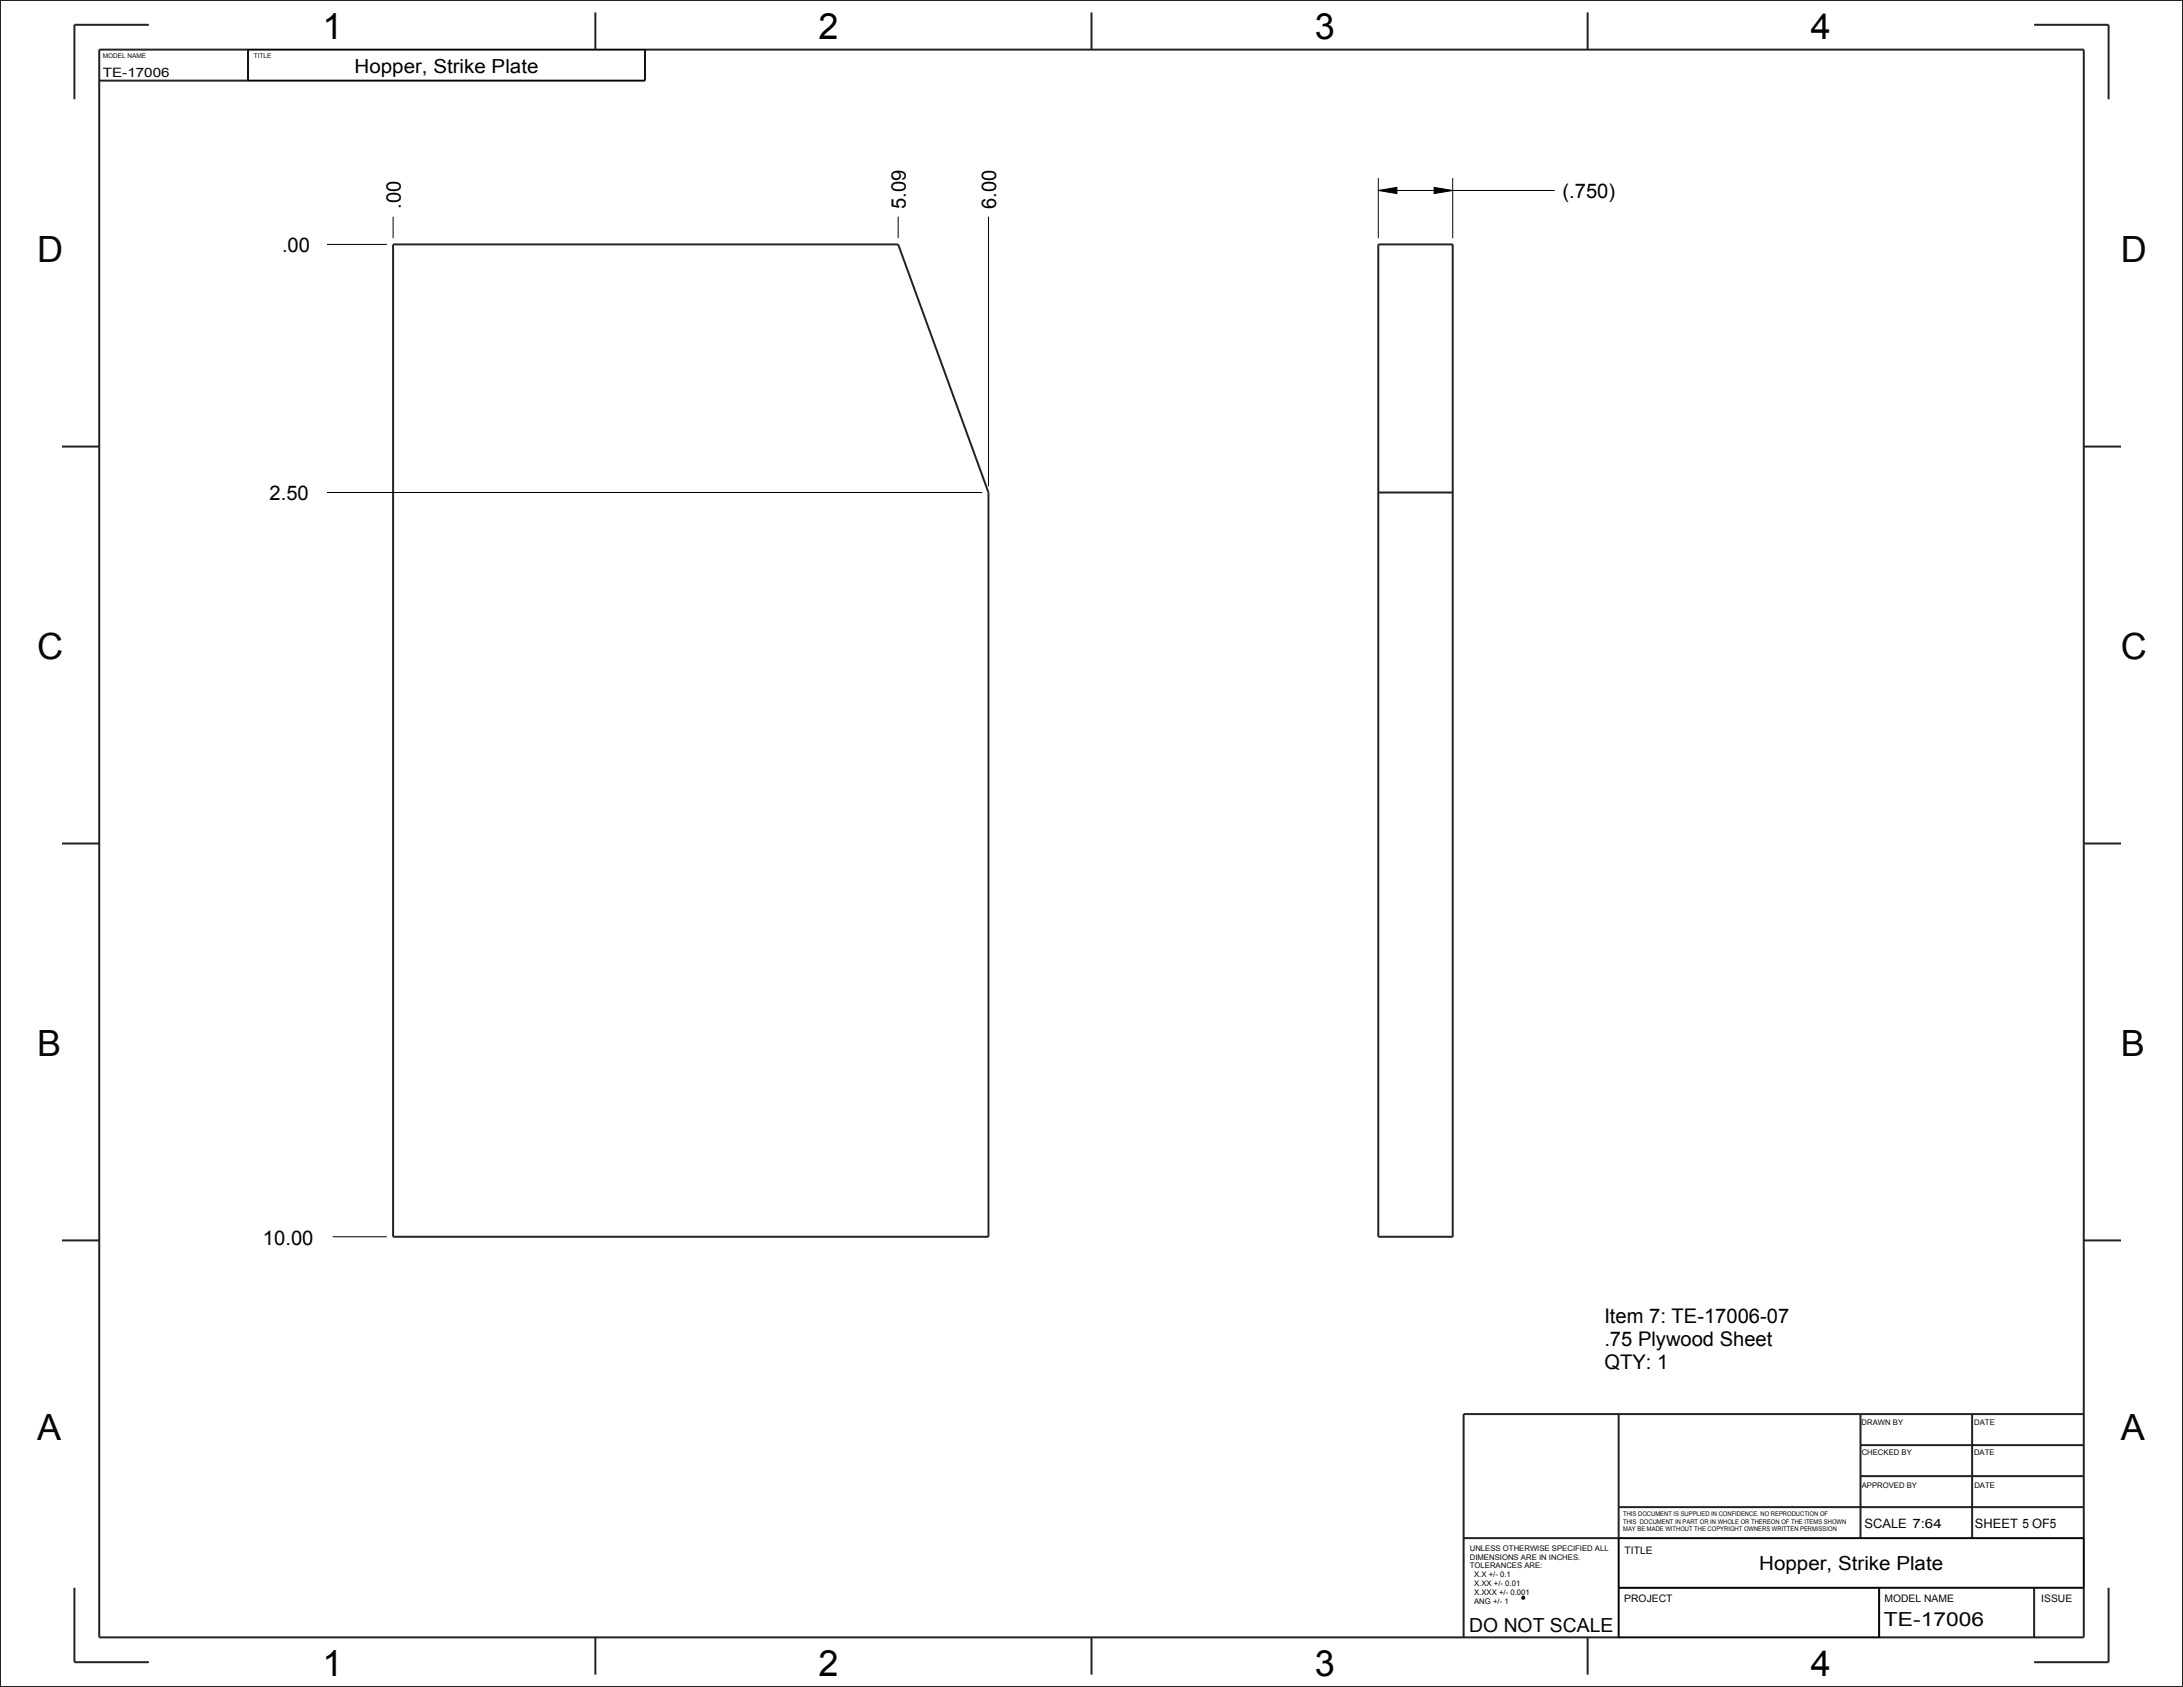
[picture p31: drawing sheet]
<svg xmlns="http://www.w3.org/2000/svg" width="559mm" height="432mm" viewBox="0 0 559 432" stroke-linecap="round" stroke-linejoin="round" font-family="sans-serif">
<defs><g id="words">
<g font-size="9.2">
<text x="82.5" y="9.9">1</text>
<text x="209.5" y="9.9">2</text>
<text x="336.5" y="9.9">3</text>
<text x="463.5" y="9.9">4</text>
<text x="82.5" y="429">1</text>
<text x="209.5" y="429">2</text>
<text x="336.5" y="429">3</text>
<text x="463.5" y="429">4</text>
</g>
<g font-size="9.2" fill="#060606">
<text x="9.5" y="67.1">D</text>
<text x="542.9" y="67.1">D</text>
<text x="9.5" y="168.7">C</text>
<text x="542.9" y="168.7">C</text>
<text x="9.5" y="270.3">B</text>
<text x="542.9" y="270.3">B</text>
<text x="9.5" y="368.7">A</text>
<text x="542.9" y="368.7">A</text>
</g>
<g font-size="5.2">
<text x="102.6" y="53.5" transform="rotate(-90 102.6 53.5)">.00</text>
<text x="231.9" y="53.5" transform="rotate(-90 231.9 53.5)">5.09</text>
<text x="255" y="53.5" transform="rotate(-90 255 53.5)">6.00</text>
<text x="400" y="50.7">(.750)</text>
<text x="72.2" y="64.5">.00</text>
<text x="69" y="128">2.50</text>
<text x="67.3" y="318.5">10.00</text>
<text x="410.7" y="338.5">Item 7: TE-17006-07</text>
<text x="410.7" y="344.5">.75 Plywood Sheet</text>
<text x="410.7" y="350.4">QTY: 1</text>
</g>
<g font-size="5">
<text x="90.8" y="18.6">Hopper, Strike Plate</text>
<text x="450.3" y="402">Hopper, Strike Plate</text>
</g>
<g font-size="5" fill="#060606">
<text x="376.1" y="417.6">DO NOT SCALE</text>
<text x="482.2" y="416.2">TE-17006</text>
</g>
<g font-size="3.3" fill="#060606">
<text x="26.3" y="19.8">TE-17006</text>
<text x="477.3" y="391">SCALE 7:64</text>
<text x="505.6" y="391.1">SHEET 5 OF5</text>
</g>
<g font-size="2.6" fill="#060606">
<text x="415.9" y="397.9">TITLE</text>
<text x="415.8" y="410.1">PROJECT</text>
<text x="482.4" y="410">MODEL NAME</text>
<text x="522.5" y="410.1">ISSUE</text>
</g>
<g font-size="2" fill="#060606">
<text x="476.5" y="364.7">DRAWN BY</text>
<text x="505.4" y="364.7">DATE</text>
<text x="476.5" y="372.5">CHECKED BY</text>
<text x="505.3" y="372.5">DATE</text>
<text x="476.6" y="380.8">APPROVED BY</text>
<text x="505.4" y="380.8">DATE</text>
<text x="376.2" y="396.9">UNLESS OTHERWISE SPECIFIED ALL</text>
<text x="376.2" y="399.2">DIMENSIONS ARE IN INCHES.</text>
<text x="376.2" y="401.5">TOLERANCES ARE:</text>
<text x="377.3" y="403.7">X.X +/- 0.1</text>
<text x="377.3" y="406">X.XX +/- 0.01</text>
<text x="377.3" y="408.3">X.XXX +/- 0.001</text>
<text x="377.3" y="410.6">ANG +/- 1</text>
</g>
<g font-size="1.7" fill="#060606">
<text x="26.3" y="14.9">MODEL NAME</text>
<text x="65" y="14.8">TITLE</text>
<text x="415.5" y="388.1">THIS DOCUMENT IS SUPPLIED IN CONFIDENCE. NO REPRODUCTION OF</text>
<text x="415.5" y="390">THIS DOCUMENT IN PART OR IN WHOLE OR THEREON OF THE ITEMS SHOWN</text>
<text x="415.5" y="391.9">MAY BE MADE WITHOUT THE COPYRIGHT OWNERS WRITTEN PERMISSION</text>
</g>
</g></defs>
<path d="M389.6 408.8l.4-.1 .2 .4-.4 .1z" fill="none" stroke="#060606" stroke-width=".51"/>
<path d="M352.8 48.8l4.8-.8v1.5zM367.1 48l4.8 .8-4.8 .7z" fill="#000"/>
<g fill="none" stroke="#000" stroke-width=".26">
<path d="M63.5 12.7h101.6v7.9h-101.6zM100.6 55.5v5.5M229.9 55.5v5.5M253 55.5v69M352.8 48.8l4.8-.8v1.5zM352.8 45.6v15.4M352.8 48.8h45.2M367.1 48l4.8 .8-4.8 .7zM371.9 45.6v15.4M83.7 62.6h15.3M83.7 126.1h167.7M85.2 316.6h13.8"/>
<path d="M414.3 406.4h119.1v-12.7h-119.1v25.4h66.7v-12.7"/>
</g>
<g fill="none" stroke="#222" stroke-width=".51">
<path d="M0 0h558.8v431.8h-558.8zM25.4 12.7h508v406.4h-508zM38.1 6.3h-19.1v19.1M63.5 12.7v7.9M152.4 3.2v9.5M165.1 12.7v7.9h-139.7M279.4 3.2v9.5M406.4 3.2v9.5M520.7 6.3h19.1v19.1M100.6 62.6h129.3l23.1 63.5v190.5h-152.4zM352.8 62.6h19.1v254h-19.1zM15.9 114.3h9.5"/>
<path d="M533.4 114.3h9.5M352.8 126.1h19.1M15.9 215.9h9.5M533.4 215.9h9.5M15.9 317.5h9.5M533.4 317.5h9.5M414.3 361.9v57.2M476.3 377.8h57.1M476.3 369.9h57.1M476.3 361.9v31.8M504.8 361.9v31.8M533.4 361.9h-158.7v57.2"/>
<path d="M374.7 393.7h158.7M414.3 385.8h119.1M19 406.4v19h19.1M152.4 419.1v9.5M279.4 419.1v9.5M406.4 419.1v9.5M414.3 406.4h119.1M481 406.4v12.7M520.7 406.4v12.7M539.8 406.4v19h-19.1"/>
</g>
<use href="#words"/>
</svg>
